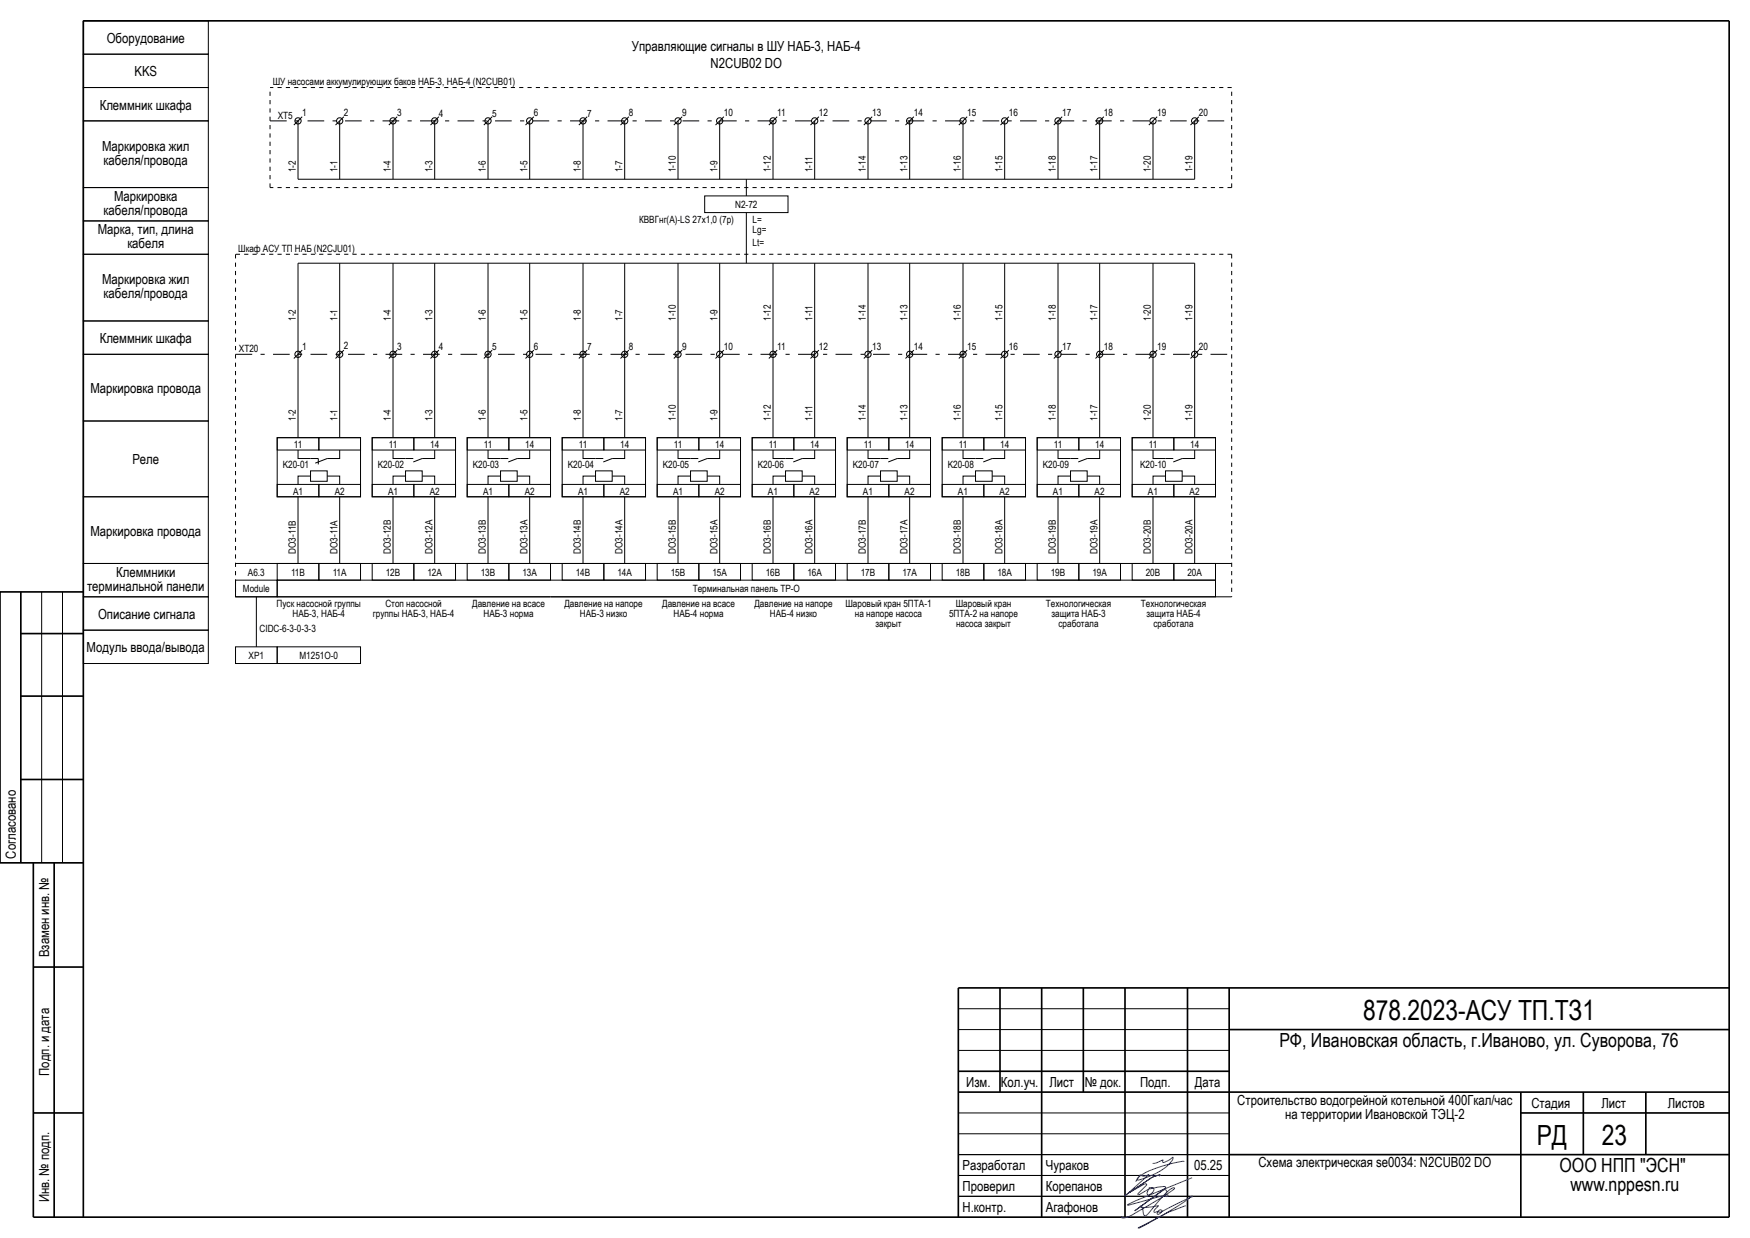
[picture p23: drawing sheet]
<svg xmlns="http://www.w3.org/2000/svg" width="420mm" height="297mm" viewBox="0 0 420 297" stroke-linecap="round" stroke-linejoin="round" font-family="sans-serif">
<defs><g id="words">
<g font-size="6.7">
<text x="327.2" y="244.6">878.2023-АСУ ТП.ТЗ1</text>
<text x="368.8" y="274.7">РД</text>
<text x="384.5" y="274.6">23</text>
</g>
<g font-size="4.7">
<text x="307" y="251.1">РФ, Ивановская область, г.Иваново, ул. Суворова, 76</text>
<text x="374.3" y="281.1">ООО НПП &quot;ЭСН&quot;</text>
<text x="376.9" y="285.8">www.nppesn.ru</text>
</g>
<g font-size="3.3">
<text x="25.6" y="10.2">Оборудование</text>
<text x="151.6" y="12.2">Управляющие сигналы в ШУ НАБ-3, НАБ-4</text>
<text x="170.5" y="16.4">N2CUB02 DO</text>
<text x="32.3" y="18.3">KKS</text>
<text x="23.9" y="26.3">Клеммник шкафа</text>
<text x="24.5" y="36.2">Маркировка жил</text>
<text x="24.9" y="39.6">кабеля/провода</text>
<text x="24.9" y="51.6">кабеля/провода</text>
<text x="27.4" y="48.2">Маркировка</text>
<text x="23.5" y="56.2">Марка, тип, длина</text>
<text x="30.6" y="59.6">кабеля</text>
<text x="24.5" y="68.2">Маркировка жил</text>
<text x="24.9" y="71.6">кабеля/провода</text>
<text x="23.9" y="82.3">Клеммник шкафа</text>
<text x="21.7" y="94.3">Маркировка провода</text>
<text x="31.8" y="111.3">Реле</text>
<text x="21.7" y="128.5">Маркировка провода</text>
<text x="20.9" y="141.8">терминальной панели</text>
<text x="27.9" y="138.4">Клеммники</text>
<text x="23.5" y="148.4">Описание сигнала</text>
<text x="20.8" y="156.4">Модуль ввода/вывода</text>
<text x="3.8" y="206" transform="rotate(-90 3.8 206)">Согласовано</text>
<text x="11.8" y="229.7" transform="rotate(-90 11.8 229.7)">Взамен инв. №</text>
<text x="11.8" y="258.1" transform="rotate(-90 11.8 258.1)">Подп. и дата</text>
<text x="231.9" y="260.8">Изм.</text>
<text x="240.2" y="260.8">Кол.уч.</text>
<text x="251.8" y="260.8">Лист</text>
<text x="260.4" y="260.8">№ док.</text>
<text x="273.6" y="260.8">Подп.</text>
<text x="286.8" y="260.8">Дата</text>
<text x="296.9" y="265.1">Строительство водогрейной котельной 400Гкал/час</text>
<text x="308.4" y="268.4">на территории Ивановской ТЭЦ-2</text>
<text x="367.5" y="265.8">Стадия</text>
<text x="384.3" y="265.8">Лист</text>
<text x="400.3" y="265.8">Листов</text>
<text x="231" y="280.7">Разработал</text>
<text x="251" y="280.8">Чураков</text>
<text x="286.6" y="280.8">05.25</text>
<text x="302" y="280.1">Схема электрическая se0034: N2CUB02 DO</text>
<text x="231" y="285.8">Проверил</text>
<text x="251" y="285.8">Корепанов</text>
<text x="11.8" y="288.5" transform="rotate(-90 11.8 288.5)">Инв. № подп.</text>
<text x="231" y="290.8">Н.контр.</text>
<text x="251" y="290.8">Агафонов</text>
</g>
<g font-size="2.4">
<text x="65.5" y="20.5">ШУ насосами аккумулирующих баков НАБ-3, НАБ-4 (N2CUB01)</text>
<text x="66.7" y="28.5">XT5</text>
<text x="72.6" y="27.9">1</text>
<text x="82.6" y="27.9">2</text>
<text x="95.4" y="27.9">3</text>
<text x="105.4" y="28">4</text>
<text x="118.2" y="28">5</text>
<text x="128.2" y="27.9">6</text>
<text x="141" y="28">7</text>
<text x="151" y="27.9">8</text>
<text x="163.8" y="27.9">9</text>
<text x="173.8" y="27.9">10</text>
<text x="186.5" y="27.9">11</text>
<text x="196.5" y="27.9">12</text>
<text x="209.3" y="27.9">13</text>
<text x="219.3" y="27.9">14</text>
<text x="232.1" y="27.9">15</text>
<text x="242.1" y="27.9">16</text>
<text x="254.9" y="27.9">17</text>
<text x="264.9" y="27.9">18</text>
<text x="277.7" y="27.9">19</text>
<text x="287.7" y="27.9">20</text>
<text x="71" y="41.3" transform="rotate(-90 71 41.3)">1-2</text>
<text x="81" y="41.3" transform="rotate(-90 81 41.3)">1-1</text>
<text x="93.8" y="41.3" transform="rotate(-90 93.8 41.3)">1-4</text>
<text x="103.8" y="41.3" transform="rotate(-90 103.8 41.3)">1-3</text>
<text x="116.6" y="41.3" transform="rotate(-90 116.6 41.3)">1-6</text>
<text x="126.6" y="41.3" transform="rotate(-90 126.6 41.3)">1-5</text>
<text x="139.4" y="41.3" transform="rotate(-90 139.4 41.3)">1-8</text>
<text x="149.4" y="41.3" transform="rotate(-90 149.4 41.3)">1-7</text>
<text x="162.2" y="41.3" transform="rotate(-90 162.2 41.3)">1-10</text>
<text x="172.2" y="41.3" transform="rotate(-90 172.2 41.3)">1-9</text>
<text x="185" y="41.3" transform="rotate(-90 185 41.3)">1-12</text>
<text x="195" y="41.3" transform="rotate(-90 195 41.3)">1-11</text>
<text x="207.8" y="41.3" transform="rotate(-90 207.8 41.3)">1-14</text>
<text x="217.8" y="41.3" transform="rotate(-90 217.8 41.3)">1-13</text>
<text x="230.6" y="41.3" transform="rotate(-90 230.6 41.3)">1-16</text>
<text x="240.6" y="41.3" transform="rotate(-90 240.6 41.3)">1-15</text>
<text x="253.4" y="41.3" transform="rotate(-90 253.4 41.3)">1-18</text>
<text x="263.4" y="41.3" transform="rotate(-90 263.4 41.3)">1-17</text>
<text x="276.2" y="41.3" transform="rotate(-90 276.2 41.3)">1-20</text>
<text x="286.2" y="41.3" transform="rotate(-90 286.2 41.3)">1-19</text>
<text x="153.4" y="53.4">КВВГнг(А)-LS 27х1,0 (7р)</text>
<text x="176.4" y="49.9">N2-72</text>
<text x="180.6" y="53.4">L=</text>
<text x="180.6" y="55.9">Lg=</text>
<text x="180.6" y="58.9">Lt=</text>
<text x="57.2" y="60.4">Шкаф АСУ ТП НАБ (N2CJU01)</text>
<text x="71" y="77" transform="rotate(-90 71 77)">1-2</text>
<text x="81" y="77" transform="rotate(-90 81 77)">1-1</text>
<text x="93.8" y="77" transform="rotate(-90 93.8 77)">1-4</text>
<text x="103.8" y="77" transform="rotate(-90 103.8 77)">1-3</text>
<text x="116.6" y="77" transform="rotate(-90 116.6 77)">1-6</text>
<text x="126.6" y="77" transform="rotate(-90 126.6 77)">1-5</text>
<text x="139.4" y="77" transform="rotate(-90 139.4 77)">1-8</text>
<text x="149.4" y="77" transform="rotate(-90 149.4 77)">1-7</text>
<text x="162.2" y="77" transform="rotate(-90 162.2 77)">1-10</text>
<text x="172.2" y="77" transform="rotate(-90 172.2 77)">1-9</text>
<text x="185" y="77" transform="rotate(-90 185 77)">1-12</text>
<text x="195" y="77" transform="rotate(-90 195 77)">1-11</text>
<text x="207.8" y="77" transform="rotate(-90 207.8 77)">1-14</text>
<text x="217.8" y="77" transform="rotate(-90 217.8 77)">1-13</text>
<text x="230.6" y="77" transform="rotate(-90 230.6 77)">1-16</text>
<text x="240.6" y="77" transform="rotate(-90 240.6 77)">1-15</text>
<text x="253.4" y="77" transform="rotate(-90 253.4 77)">1-18</text>
<text x="263.4" y="77" transform="rotate(-90 263.4 77)">1-17</text>
<text x="276.2" y="77" transform="rotate(-90 276.2 77)">1-20</text>
<text x="286.2" y="77" transform="rotate(-90 286.2 77)">1-19</text>
<text x="72.6" y="83.9">1</text>
<text x="82.6" y="83.8">2</text>
<text x="95.4" y="83.9">3</text>
<text x="105.4" y="84">4</text>
<text x="118.2" y="84">5</text>
<text x="128.2" y="83.9">6</text>
<text x="141" y="84">7</text>
<text x="151" y="83.9">8</text>
<text x="163.8" y="83.9">9</text>
<text x="173.8" y="83.9">10</text>
<text x="186.5" y="83.9">11</text>
<text x="196.5" y="83.9">12</text>
<text x="209.3" y="83.9">13</text>
<text x="219.3" y="83.9">14</text>
<text x="232.1" y="83.9">15</text>
<text x="242.1" y="83.9">16</text>
<text x="254.9" y="83.9">17</text>
<text x="264.9" y="83.9">18</text>
<text x="277.7" y="83.9">19</text>
<text x="287.7" y="83.9">20</text>
<text x="57.3" y="84.5">XT20</text>
<text x="71" y="101" transform="rotate(-90 71 101)">1-2</text>
<text x="81" y="101" transform="rotate(-90 81 101)">1-1</text>
<text x="93.8" y="101" transform="rotate(-90 93.8 101)">1-4</text>
<text x="103.8" y="101" transform="rotate(-90 103.8 101)">1-3</text>
<text x="116.6" y="101" transform="rotate(-90 116.6 101)">1-6</text>
<text x="126.6" y="101" transform="rotate(-90 126.6 101)">1-5</text>
<text x="139.4" y="101" transform="rotate(-90 139.4 101)">1-8</text>
<text x="149.4" y="101" transform="rotate(-90 149.4 101)">1-7</text>
<text x="162.2" y="101" transform="rotate(-90 162.2 101)">1-10</text>
<text x="172.2" y="101" transform="rotate(-90 172.2 101)">1-9</text>
<text x="185" y="101" transform="rotate(-90 185 101)">1-12</text>
<text x="195" y="101" transform="rotate(-90 195 101)">1-11</text>
<text x="207.8" y="101" transform="rotate(-90 207.8 101)">1-14</text>
<text x="217.8" y="101" transform="rotate(-90 217.8 101)">1-13</text>
<text x="230.6" y="101" transform="rotate(-90 230.6 101)">1-16</text>
<text x="240.6" y="101" transform="rotate(-90 240.6 101)">1-15</text>
<text x="253.4" y="101" transform="rotate(-90 253.4 101)">1-18</text>
<text x="263.4" y="101" transform="rotate(-90 263.4 101)">1-17</text>
<text x="276.2" y="101" transform="rotate(-90 276.2 101)">1-20</text>
<text x="286.2" y="101" transform="rotate(-90 286.2 101)">1-19</text>
<text x="70.5" y="107.4">11</text>
<text x="93.3" y="107.4">11</text>
<text x="103.2" y="107.4">14</text>
<text x="116.1" y="107.4">11</text>
<text x="126" y="107.4">14</text>
<text x="138.9" y="107.4">11</text>
<text x="148.8" y="107.4">14</text>
<text x="161.7" y="107.4">11</text>
<text x="171.6" y="107.4">14</text>
<text x="184.5" y="107.4">11</text>
<text x="194.4" y="107.4">14</text>
<text x="207.3" y="107.4">11</text>
<text x="217.2" y="107.4">14</text>
<text x="230.1" y="107.4">11</text>
<text x="240" y="107.4">14</text>
<text x="252.9" y="107.4">11</text>
<text x="262.8" y="107.4">14</text>
<text x="275.7" y="107.4">11</text>
<text x="285.6" y="107.4">14</text>
<text x="67.9" y="112.4">K20-01</text>
<text x="90.7" y="112.4">K20-02</text>
<text x="113.4" y="112.4">K20-03</text>
<text x="136.2" y="112.4">K20-04</text>
<text x="159" y="112.4">K20-05</text>
<text x="181.8" y="112.4">K20-06</text>
<text x="204.6" y="112.4">K20-07</text>
<text x="227.4" y="112.4">K20-08</text>
<text x="250.2" y="112.4">K20-09</text>
<text x="273.6" y="112.4">K20-10</text>
<text x="70.3" y="118.6">A1</text>
<text x="80.3" y="118.6">A2</text>
<text x="93.1" y="118.6">A1</text>
<text x="103.1" y="118.6">A2</text>
<text x="115.9" y="118.6">A1</text>
<text x="125.9" y="118.6">A2</text>
<text x="138.7" y="118.6">A1</text>
<text x="148.7" y="118.6">A2</text>
<text x="161.5" y="118.6">A1</text>
<text x="171.5" y="118.6">A2</text>
<text x="184.3" y="118.6">A1</text>
<text x="194.3" y="118.6">A2</text>
<text x="207.1" y="118.6">A1</text>
<text x="217.1" y="118.6">A2</text>
<text x="229.9" y="118.6">A1</text>
<text x="239.9" y="118.6">A2</text>
<text x="252.7" y="118.6">A1</text>
<text x="262.7" y="118.6">A2</text>
<text x="275.5" y="118.6">A1</text>
<text x="285.5" y="118.6">A2</text>
<text x="71" y="132.9" transform="rotate(-90 71 132.9)">DO3-11B</text>
<text x="81" y="132.9" transform="rotate(-90 81 132.9)">DO3-11A</text>
<text x="93.8" y="132.9" transform="rotate(-90 93.8 132.9)">DO3-12B</text>
<text x="103.8" y="132.9" transform="rotate(-90 103.8 132.9)">DO3-12A</text>
<text x="116.6" y="132.9" transform="rotate(-90 116.6 132.9)">DO3-13B</text>
<text x="126.6" y="132.9" transform="rotate(-90 126.6 132.9)">DO3-13A</text>
<text x="139.4" y="132.9" transform="rotate(-90 139.4 132.9)">DO3-14B</text>
<text x="149.4" y="132.9" transform="rotate(-90 149.4 132.9)">DO3-14A</text>
<text x="162.2" y="132.9" transform="rotate(-90 162.2 132.9)">DO3-15B</text>
<text x="172.2" y="132.9" transform="rotate(-90 172.2 132.9)">DO3-15A</text>
<text x="185" y="132.9" transform="rotate(-90 185 132.9)">DO3-16B</text>
<text x="195" y="132.9" transform="rotate(-90 195 132.9)">DO3-16A</text>
<text x="207.8" y="132.9" transform="rotate(-90 207.8 132.9)">DO3-17B</text>
<text x="217.8" y="132.9" transform="rotate(-90 217.8 132.9)">DO3-17A</text>
<text x="230.6" y="132.9" transform="rotate(-90 230.6 132.9)">DO3-18B</text>
<text x="240.6" y="132.9" transform="rotate(-90 240.6 132.9)">DO3-18A</text>
<text x="253.4" y="132.9" transform="rotate(-90 253.4 132.9)">DO3-19B</text>
<text x="263.4" y="132.9" transform="rotate(-90 263.4 132.9)">DO3-19A</text>
<text x="276.2" y="132.9" transform="rotate(-90 276.2 132.9)">DO3-20B</text>
<text x="286.2" y="132.9" transform="rotate(-90 286.2 132.9)">DO3-20A</text>
<text x="58.3" y="142.1">Module</text>
<text x="59.5" y="138.1">A6.3</text>
<text x="69.8" y="138.1">11B</text>
<text x="79.8" y="138.1">11A</text>
<text x="92.6" y="138.1">12B</text>
<text x="102.6" y="138.1">12A</text>
<text x="115.4" y="138.1">13B</text>
<text x="125.4" y="138.1">13A</text>
<text x="138.2" y="138.1">14B</text>
<text x="148.2" y="138.1">14A</text>
<text x="161" y="138.1">15B</text>
<text x="166.2" y="142.1">Терминальная панель TP-O</text>
<text x="171" y="138.1">15A</text>
<text x="183.8" y="138.1">16B</text>
<text x="193.8" y="138.1">16A</text>
<text x="206.6" y="138.1">17B</text>
<text x="216.6" y="138.1">17A</text>
<text x="229.4" y="138.1">18B</text>
<text x="239.4" y="138.1">18A</text>
<text x="252.2" y="138.1">19B</text>
<text x="262.2" y="138.1">19A</text>
<text x="275" y="138.1">20B</text>
<text x="285" y="138.1">20A</text>
<text x="66.4" y="145.6">Пуск насосной группы</text>
<text x="70.2" y="148">НАБ-3, НАБ-4</text>
<text x="89.5" y="148">группы НАБ-3, НАБ-4</text>
<text x="92.5" y="145.6">Стоп насосной</text>
<text x="113.3" y="145.6">Давление на всасе</text>
<text x="116" y="148">НАБ-3 норма</text>
<text x="135.5" y="145.6">Давление на напоре</text>
<text x="139.2" y="148">НАБ-3 низко</text>
<text x="158.9" y="145.6">Давление на всасе</text>
<text x="161.6" y="148">НАБ-4 норма</text>
<text x="181.1" y="145.6">Давление на напоре</text>
<text x="184.8" y="148">НАБ-4 низко</text>
<text x="202.9" y="145.6">Шаровый кран 5ПТА-1</text>
<text x="205.2" y="148">на напоре насоса</text>
<text x="227.8" y="148">5ПТА-2 на напоре</text>
<text x="229.4" y="145.6">Шаровый кран</text>
<text x="251" y="145.6">Технологическая</text>
<text x="252.3" y="148">защита НАБ-3</text>
<text x="273.8" y="145.6">Технологическая</text>
<text x="275.1" y="148">защита НАБ-4</text>
<text x="62.3" y="151.5">CIDC-6-3-0-3-3</text>
<text x="210.1" y="150.4">закрыт</text>
<text x="229.5" y="150.4">насоса закрыт</text>
<text x="254" y="150.4">сработала</text>
<text x="276.8" y="150.4">сработала</text>
<text x="59.7" y="158.1">XP1</text>
<text x="71.9" y="158.1">M1251O-0</text>
</g>
</g></defs>
<g fill="#000" stroke="#000" stroke-width=".24">
<path d="M70.5 30l2-2zM80.5 30l2-2zM93.3 30l2-2zM103.3 30l2-2zM116.1 30l2-2zM126.1 30l2-2zM138.9 30l2-2zM148.9 30l2-2zM161.7 30l2-2zM171.7 30l2-2zM184.5 30l2-2zM194.5 30l2-2z"/>
<path d="M207.3 30l2-2zM217.3 30l2-2zM230.1 30l2-2zM240.1 30l2-2zM252.9 30l2-2zM264.9 28l-2 2zM275.7 30l2-2zM285.7 30l2-2zM71.5 43h215.2zM71.5 29v14zM81.5 29v14zM94.3 29v14z"/>
<path d="M104.3 29v14zM117.1 29v14zM127.1 29v14zM139.9 29v14zM149.9 29v14zM162.7 29v14zM172.7 29v14zM179.1 43v4zM185.5 29v14zM195.5 29v14zM208.3 29v14zM218.3 29v14z"/>
<path d="M231.1 29v14zM241.1 29v14zM253.9 29v14zM263.9 29v14zM276.7 29v14zM286.7 29v14zM71.5 63.1h215.2zM71.5 63.1v21.9zM81.5 63.1v21.9zM94.3 63.1v21.9zM104.3 63.1v21.9zM117.1 63.1v21.9z"/>
<path d="M127.1 63.1v21.9zM139.9 63.1v21.9zM149.9 63.1v21.9zM162.7 63.1v21.9zM172.7 63.1v21.9zM179.1 51v12.1zM185.5 63.1v21.9zM195.5 63.1v21.9zM208.3 63.1v21.9zM218.3 63.1v21.9zM231.1 63.1v21.9zM241.1 63.1v21.9z"/>
<path d="M253.9 63.1v21.9zM263.9 63.1v21.9zM276.7 63.1v21.9zM286.7 63.1v21.9zM70.5 86l2-2zM71.5 85v20zM80.5 86l2-2zM81.5 85v20zM93.3 86l2-2zM94.3 85v20zM103.3 86l2-2zM104.3 85v20z"/>
<path d="M116.1 86l2-2zM117.1 85v20zM128.1 84l-2 2zM127.1 85v20zM138.9 86l2-2zM139.9 85v20zM148.9 86l2-2zM149.9 85v20zM161.7 86l2-2zM162.7 85v20zM171.7 86l2-2zM172.7 85v20z"/>
<path d="M184.5 86l2-2zM185.5 85v20zM194.5 86l2-2zM195.5 85v20zM207.3 86l2-2zM208.3 85v20zM217.3 86l2-2zM218.3 85v20zM230.1 86l2-2zM231.1 85v20zM240.1 86l2-2zM241.1 85v20z"/>
<path d="M252.9 86l2-2zM253.9 85v20zM262.9 86l2-2zM263.9 85v20zM275.7 86l2-2zM276.7 85v20zM285.7 86l2-2zM286.7 85v20zM71.5 119.2v16zM76.4 110v1.4zM81.5 119.2v16zM94.3 119.2v16z"/>
<path d="M104.3 119.2v16zM117.1 119.2v16zM127.1 119.2v16zM139.9 119.2v16zM149.9 119.2v16zM162.7 119.2v16zM172.7 119.2v16zM185.5 119.2v16zM195.5 119.2v16zM208.3 119.2v16zM218.3 119.2v16zM231.1 119.2v16z"/>
<path d="M241.1 119.2v16zM253.9 119.2v16zM263.9 119.2v16zM276.7 119.2v16zM286.7 119.2v16zM56.5 135.2h75.6zM132.1 135.2h163.5zM56.5 143.2h75.5zM61.5 143.2v12zM132.1 143.2h163.5zM10 142v65zM15 142v65z"/>
<path d="M230 252h65zM230 247h65zM230 242h65zM230 277h65zM230 272h65zM230 267h65zM230 287h65zM230 282h65z"/>
</g>
<g fill="#000" stroke="#000" stroke-width=".4">
<path d="M20 5h395zM5 152h15zM5 167h15zM5 187h15zM5 142v65zM8 207v85zM13 207v85zM8 232h12zM230 237h185zM230 257h65zM295 247h120zM8 267h12z"/>
<path d="M230 262h185zM240 237v25zM260 237v25zM295 277h120zM365 267h50zM380 262v15zM395 262v15zM8 292h407zM20 5v287zM230 237v55zM250 237v55zM270 237v55z"/>
<path d="M285 237v55zM295 237v55zM365 262v30zM415 5v287z"/>
</g>
<path d="M20 142h-20v65h20" fill="none" stroke="#000" stroke-width=".4"/>
<path d="M284.2 278.7l-.1-.1a26.7 26.7 0 0 0-10.8 3.7l-.4 .8a14 14 0 0 0 8.5-4.9l.1-.6-2.1 1.3a.32 .32 0 0 1-.4-.2 .32 .32 0 0 1 .1-.4l-1.5 .7-1 .1M284.6 289.2a74 74 0 0 0-11.4 5.4l1.9-.9 4.7-2.6 6.4-4.1-.1 .1-7.4 3.7h-.4a.34 .34 0 0 1-.1-.4 .34 .34 0 0 1 .5-.1 .34 .34 0 0 1 .1 .4 .74 .74 0 0 1-1.1 .5l.4-.6h-.2a.72 .72 0 0 1-1 .1l1-1.5a9.8 9.8 0 0 1-4.2 .3v-.2a.9 .9 0 0 1 .6 1.2l.1 .4a.57 .57 0 0 0 .2 .7 .57 .57 0 0 0 .8-.2l1.1-1.3a20.9 20.9 0 0 1 4.9-5.1h.4l.1 .1-3.4 2.4-5.3 3.1a6.1 6.1 0 0 1-3.9 1.6v-.4M286.1 282.5l-13.4 5.5-2.1 1.1 9.4-2.5a.25 .25 0 0 1 .3 .2 .25 .25 0 0 1-.3 .3l-.3-.5 .3-.5a.48 .48 0 0 0-.1-.6 .48 .48 0 0 0-.6-.1l-7 5.1 7.5-5.6-.2-.2-.3-.1-3.4 .6-.1-.1a.65 .65 0 0 1 1 0 .65 .65 0 0 1-.2 1l-.8 .6a.48 .48 0 0 1-.5-.3 .48 .48 0 0 1 .1-.6l.2-.5-2.2 1.3-.3-.1 2.1-2.3a.56 .56 0 0 0-.9 .1l-3.2 1.8 5.3-3.6 2-.6-2 .6-6.4 4.4 5.7-5.1a1.72 1.72 0 0 1-2 .1l-1.1 1.6" fill="none" stroke="#00f" stroke-width=".24"/>
<g fill="none" stroke="#000" stroke-width=".24">
<path d="M20 13h30v8h-30zM20 5h30v8h-30zM20 29h30v16h-30zM20 21h30v8h-30zM20 53h30v8h-30zM20 45h30v8h-30zM169.1 47h20v4h-20zM20 77h30v8h-30zM20 61h30v16h-30zM20 85h30v16h-30zM20 119.2h30v16h-30zM20 101h30v18.2h-30z"/>
<path d="M66.5 105h20v14.2h-20zM66.5 105h10v3h-10zM66.5 116.2h10v3h-10zM71.5 108v2h4.9M74.5 113h4v2.5h-4zM74.5 114.2h-3v2M76.5 105h10v3h-10zM76.5 116.2h10v3h-10zM78.5 114.2h3v2M81.5 108v2h-3l-2.8 1.1M89.3 105h20v14.2h-20zM89.3 105h10v3h-10z"/>
<path d="M89.3 116.2h10v3h-10zM94.3 108v2h4.9M97.3 113h4v2.5h-4zM97.3 114.2h-3v2M99.3 105h10v3h-10zM99.3 116.2h10v3h-10zM101.3 114.2h3v2M104.3 108v2h-3l-2.1 .8M112.1 105h20v14.2h-20zM112.1 105h10v3h-10zM112.1 116.2h10v3h-10zM117.1 108v2h4.9"/>
<path d="M120.1 113h4v2.5h-4zM120.1 114.2h-3v2M122.1 105h10v3h-10zM122.1 116.2h10v3h-10zM124.1 114.2h3v2M127.1 108v2h-3l-2.1 .8M134.9 105h20v14.2h-20zM134.9 105h10v3h-10zM134.9 116.2h10v3h-10zM139.9 108v2h4.9M142.9 113h4v2.5h-4zM142.9 114.2h-3v2"/>
<path d="M144.9 105h10v3h-10zM144.9 116.2h10v3h-10zM146.9 114.2h3v2M149.9 108v2h-3l-2.1 .8M157.7 105h20v14.2h-20zM157.7 105h10v3h-10zM157.7 116.2h10v3h-10zM162.7 108v2h4.9M165.7 113h4v2.5h-4zM165.7 114.2h-3v2M167.7 105h10v3h-10zM167.7 116.2h10v3h-10z"/>
<path d="M169.7 114.2h3v2M172.7 108v2h-3l-2.1 .8M180.5 105h20v14.2h-20zM180.5 105h10v3h-10zM180.5 116.2h10v3h-10zM185.5 108v2h4.9M188.5 113h4v2.5h-4zM188.5 114.2h-3v2M190.5 105h10v3h-10zM190.5 116.2h10v3h-10zM192.5 114.2h3v2M195.5 108v2h-3l-2.1 .8"/>
<path d="M203.3 105h20v14.2h-20zM203.3 105h10v3h-10zM203.3 116.2h10v3h-10zM208.3 108v2h4.9M211.3 113h4v2.5h-4zM211.3 114.2h-3v2M213.3 105h10v3h-10zM213.3 116.2h10v3h-10zM215.3 114.2h3v2M218.3 108v2h-3l-2.1 .8M226.1 105h20v14.2h-20zM226.1 105h10v3h-10z"/>
<path d="M226.1 116.2h10v3h-10zM231.1 108v2h4.9M234.1 113h4v2.5h-4zM234.1 114.2h-3v2M236.1 105h10v3h-10zM236.1 116.2h10v3h-10zM238.1 114.2h3v2M241.1 108v2h-3l-2.1 .8M248.9 105h20v14.2h-20zM248.9 105h10v3h-10zM248.9 116.2h10v3h-10zM253.9 108v2h4.9"/>
<path d="M256.9 113h4v2.5h-4zM256.9 114.2h-3v2M258.9 105h10v3h-10zM258.9 116.2h10v3h-10zM260.9 114.2h3v2M263.9 108v2h-3l-2.1 .8M271.7 105h20v14.2h-20zM271.7 105h10v3h-10zM271.7 116.2h10v3h-10zM276.7 108v2h4.9M279.7 113h4v2.5h-4zM279.7 114.2h-3v2"/>
<path d="M281.7 105h10v3h-10zM281.7 116.2h10v3h-10zM283.7 114.2h3v2M286.7 108v2h-3l-2.1 .8M20 135.2h30v8h-30zM56.5 139.2h10v4h-10zM66.5 139.2h225.2v4h-225.2zM66.5 135.2h10v4h-10zM76.5 135.2h10v4h-10zM89.3 135.2h10v4h-10zM99.3 135.2h10v4h-10zM112.1 135.2h10v4h-10z"/>
<path d="M122.1 135.2h10v4h-10zM134.9 135.2h10v4h-10zM144.9 135.2h10v4h-10zM157.7 135.2h10v4h-10zM167.7 135.2h10v4h-10zM180.5 135.2h10v4h-10zM190.5 135.2h10v4h-10zM203.3 135.2h10v4h-10zM213.3 135.2h10v4h-10zM226.1 135.2h10v4h-10zM236.1 135.2h10v4h-10zM248.9 135.2h10v4h-10z"/>
<path d="M258.9 135.2h10v4h-10zM271.7 135.2h10v4h-10zM281.7 135.2h10v4h-10zM20 143.2h30v8h-30zM20 151.2h30v8h-30zM56.5 155.2h10v4h-10zM66.5 155.2h20v4h-20z"/>
<circle cx="71.5" cy="29" r=".75"/>
<circle cx="81.5" cy="29" r=".75"/>
<circle cx="94.3" cy="29" r=".75"/>
<circle cx="104.3" cy="29" r=".75"/>
<circle cx="117.1" cy="29" r=".75"/>
<circle cx="127.1" cy="29" r=".75"/>
<circle cx="139.9" cy="29" r=".75"/>
<circle cx="149.9" cy="29" r=".75"/>
<circle cx="162.7" cy="29" r=".75"/>
<circle cx="172.7" cy="29" r=".75"/>
<circle cx="185.5" cy="29" r=".75"/>
<circle cx="195.5" cy="29" r=".75"/>
<circle cx="208.3" cy="29" r=".75"/>
<circle cx="218.3" cy="29" r=".75"/>
<circle cx="231.1" cy="29" r=".75"/>
<circle cx="241.1" cy="29" r=".75"/>
<circle cx="253.9" cy="29" r=".75"/>
<circle cx="263.9" cy="29" r=".75"/>
<circle cx="276.7" cy="29" r=".75"/>
<circle cx="286.7" cy="29" r=".75"/>
<circle cx="71.5" cy="85" r=".75"/>
<circle cx="81.5" cy="85" r=".75"/>
<circle cx="94.3" cy="85" r=".75"/>
<circle cx="104.3" cy="85" r=".75"/>
<circle cx="117.1" cy="85" r=".75"/>
<circle cx="127.1" cy="85" r=".75"/>
<circle cx="139.9" cy="85" r=".75"/>
<circle cx="149.9" cy="85" r=".75"/>
<circle cx="162.7" cy="85" r=".75"/>
<circle cx="172.7" cy="85" r=".75"/>
<circle cx="185.5" cy="85" r=".75"/>
<circle cx="195.5" cy="85" r=".75"/>
<circle cx="208.3" cy="85" r=".75"/>
<circle cx="218.3" cy="85" r=".75"/>
<circle cx="231.1" cy="85" r=".75"/>
<circle cx="241.1" cy="85" r=".75"/>
<circle cx="253.9" cy="85" r=".75"/>
<circle cx="263.9" cy="85" r=".75"/>
<circle cx="276.7" cy="85" r=".75"/>
<circle cx="286.7" cy="85" r=".75"/>
</g>
<path d="M64.8 29h230.8zM56.5 85h239.1z" fill="#000" stroke="#000" stroke-width=".24" stroke-dasharray="4 2 1 2" stroke-linecap="butt"/>
<path d="M64.8 21h230.8zM64.8 21v24zM64.8 45h230.8zM295.6 21v24zM56.5 61v82.2zM56.5 61h239.1zM295.6 61v82.2z" fill="#000" stroke="#000" stroke-width=".24" stroke-dasharray="1 1" stroke-linecap="butt"/>
<use href="#words"/>
</svg>
